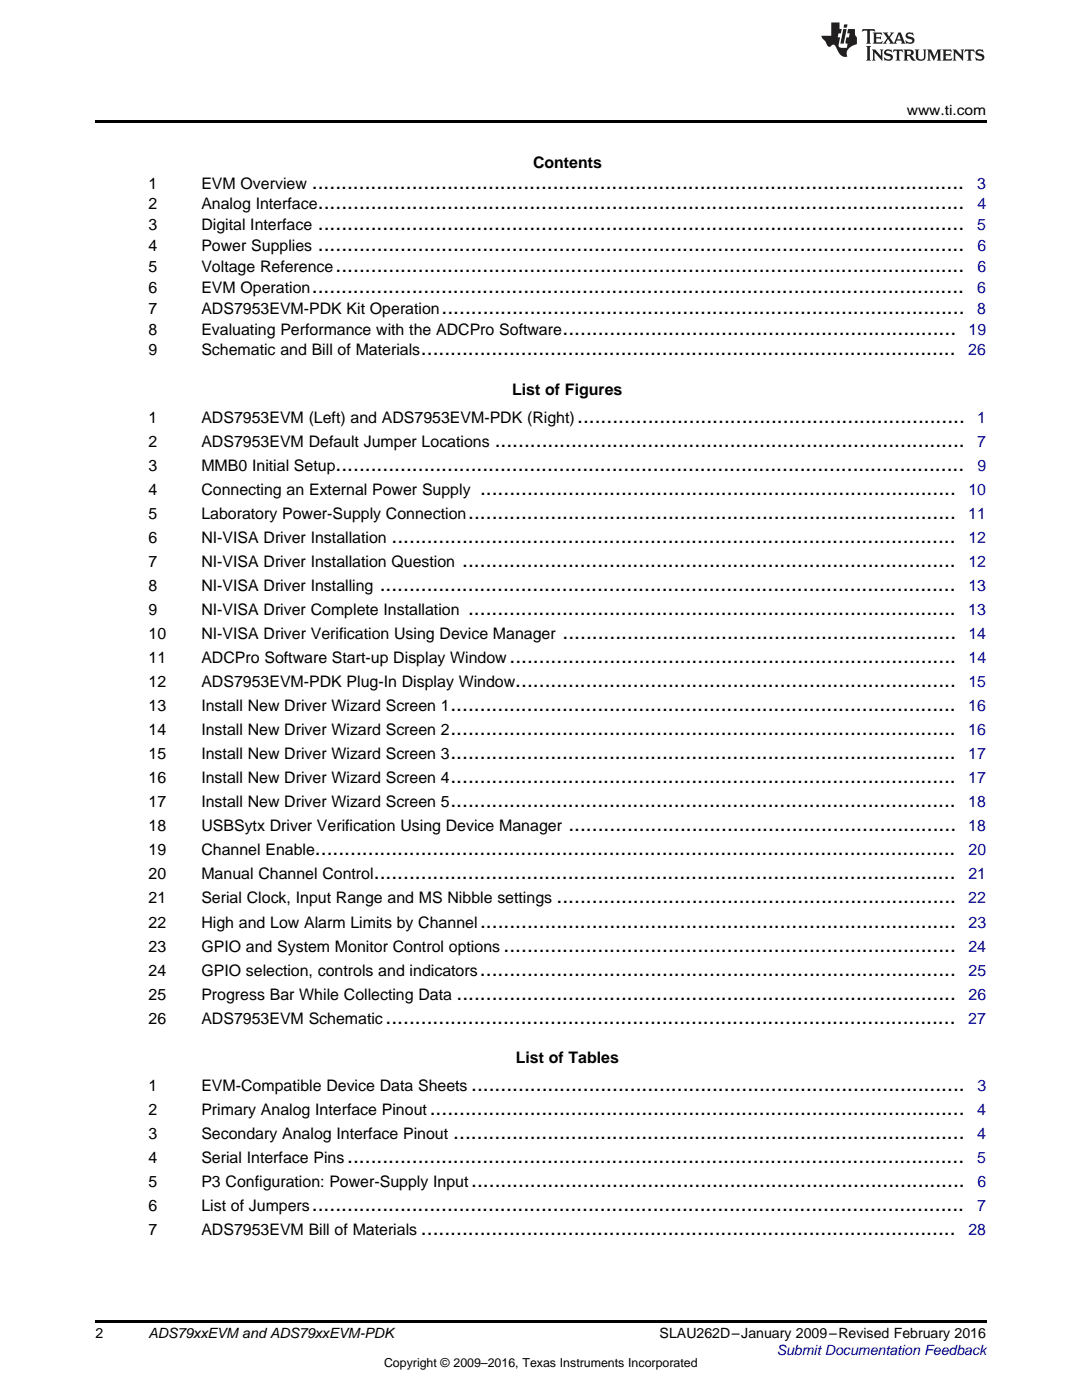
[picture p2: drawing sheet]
<svg xmlns="http://www.w3.org/2000/svg" width="216mm" height="279mm" viewBox="0 0 216 279" stroke-linecap="round" stroke-linejoin="round" font-family="sans-serif">
<defs><g id="words">
<g font-size="4.2">
<text x="62.2" y="37.6">...............................................................................................................</text>
<text x="63.4" y="41.8">..............................................................................................................</text>
<text x="63.4" y="46">..............................................................................................................</text>
<text x="63.4" y="50.1">..............................................................................................................</text>
<text x="62.2" y="58.5">...............................................................................................................</text>
<text x="67" y="54.3">...........................................................................................................</text>
<text x="88.1" y="62.6">.........................................................................................</text>
<text x="84" y="70.9">...........................................................................................</text>
<text x="112.2" y="66.8">...................................................................</text>
<text x="98.7" y="89.1">................................................................................</text>
<text x="115.2" y="84.3">..................................................................</text>
<text x="67" y="93.9">...........................................................................................................</text>
<text x="95.8" y="98.7">.................................................................................</text>
<text x="93.4" y="103.5">...................................................................................</text>
<text x="78.1" y="108.3">................................................................................................</text>
<text x="92.2" y="113.1">....................................................................................</text>
<text x="75.8" y="117.9">..................................................................................................</text>
<text x="93.4" y="122.7">...................................................................................</text>
<text x="112.2" y="127.5">...................................................................</text>
<text x="101.7" y="132.3">............................................................................</text>
<text x="102.8" y="137.1">...........................................................................</text>
<text x="89.9" y="141.9">......................................................................................</text>
<text x="89.9" y="146.7">......................................................................................</text>
<text x="89.9" y="151.5">......................................................................................</text>
<text x="89.9" y="156.3">......................................................................................</text>
<text x="89.9" y="161.1">......................................................................................</text>
<text x="113.4" y="165.9">..................................................................</text>
<text x="62.8" y="170.7">.............................................................................................................</text>
<text x="74.6" y="175.5">...................................................................................................</text>
<text x="95.8" y="185.1">.................................................................................</text>
<text x="111.1" y="180.3">....................................................................</text>
<text x="100.5" y="189.9">.............................................................................</text>
<text x="95.8" y="194.7">.................................................................................</text>
<text x="91.1" y="199.5">.....................................................................................</text>
<text x="76.9" y="204.3">.................................................................................................</text>
<text x="94" y="217.7">....................................................................................</text>
<text x="85.8" y="222.5">...........................................................................................</text>
<text x="90.5" y="227.3">.......................................................................................</text>
<text x="69.3" y="232.1">.........................................................................................................</text>
<text x="94" y="236.9">....................................................................................</text>
<text x="62.2" y="241.7">...............................................................................................................</text>
<text x="84" y="246.5">...........................................................................................</text>
</g>
<g font-size="3.2">
<text x="106.4" y="33.6">Contents</text>
<text x="29.6" y="37.6">1</text>
<text x="29.6" y="41.8">2</text>
<text x="40.2" y="37.6">EVM Overview</text>
<text x="40.2" y="41.8">Analog Interface</text>
<text x="29.6" y="46">3</text>
<text x="40.2" y="46">Digital Interface</text>
<text x="29.6" y="50.1">4</text>
<text x="40.2" y="50.1">Power Supplies</text>
<text x="29.6" y="54.3">5</text>
<text x="29.6" y="58.5">6</text>
<text x="40.2" y="54.3">Voltage Reference</text>
<text x="40.2" y="58.5">EVM Operation</text>
<text x="29.6" y="62.6">7</text>
<text x="40.2" y="62.6">ADS7953EVM-PDK Kit Operation</text>
<text x="29.6" y="66.8">8</text>
<text x="29.6" y="70.9">9</text>
<text x="40.2" y="66.8">Evaluating Performance with the ADCPro Software</text>
<text x="40.2" y="70.9">Schematic and Bill of Materials</text>
<text x="102.2" y="78.8">List of Figures</text>
<text x="29.6" y="84.3">1</text>
<text x="29.6" y="89.1">2</text>
<text x="40.2" y="84.3">ADS7953EVM (Left) and ADS7953EVM-PDK (Right)</text>
<text x="40.2" y="89.1">ADS7953EVM Default Jumper Locations</text>
<text x="29.6" y="93.9">3</text>
<text x="40.2" y="93.9">MMB0 Initial Setup</text>
<text x="29.6" y="98.7">4</text>
<text x="40.2" y="98.7">Connecting an External Power Supply</text>
<text x="29.6" y="103.5">5</text>
<text x="40.2" y="103.5">Laboratory Power-Supply Connection</text>
<text x="29.6" y="108.3">6</text>
<text x="29.6" y="113.1">7</text>
<text x="40.2" y="108.3">NI-VISA Driver Installation</text>
<text x="40.2" y="113.1">NI-VISA Driver Installation Question</text>
<text x="29.6" y="117.9">8</text>
<text x="40.2" y="117.9">NI-VISA Driver Installing</text>
<text x="29.6" y="122.7">9</text>
<text x="40.2" y="122.7">NI-VISA Driver Complete Installation</text>
<text x="29.6" y="127.5">10</text>
<text x="40.2" y="127.5">NI-VISA Driver Verification Using Device Manager</text>
<text x="29.6" y="132.3">11</text>
<text x="29.6" y="137.1">12</text>
<text x="40.2" y="132.3">ADCPro Software Start-up Display Window</text>
<text x="40.2" y="137.1">ADS7953EVM-PDK Plug-In Display Window</text>
<text x="29.6" y="141.9">13</text>
<text x="40.2" y="141.9">Install New Driver Wizard Screen 1</text>
<text x="29.6" y="146.7">14</text>
<text x="40.2" y="146.7">Install New Driver Wizard Screen 2</text>
<text x="29.6" y="151.5">15</text>
<text x="40.2" y="151.5">Install New Driver Wizard Screen 3</text>
<text x="29.6" y="156.3">16</text>
<text x="29.6" y="161.1">17</text>
<text x="40.2" y="156.3">Install New Driver Wizard Screen 4</text>
<text x="40.2" y="161.1">Install New Driver Wizard Screen 5</text>
<text x="29.6" y="165.9">18</text>
<text x="40.2" y="165.9">USBSytx Driver Verification Using Device Manager</text>
<text x="29.6" y="170.7">19</text>
<text x="40.2" y="170.7">Channel Enable</text>
<text x="29.6" y="175.5">20</text>
<text x="40.2" y="175.5">Manual Channel Control</text>
<text x="29.6" y="180.3">21</text>
<text x="29.6" y="185.1">22</text>
<text x="40.2" y="180.3">Serial Clock, Input Range and MS Nibble settings</text>
<text x="40.2" y="185.1">High and Low Alarm Limits by Channel</text>
<text x="29.6" y="189.9">23</text>
<text x="40.2" y="189.9">GPIO and System Monitor Control options</text>
<text x="29.6" y="194.7">24</text>
<text x="40.2" y="194.7">GPIO selection, controls and indicators</text>
<text x="29.6" y="199.5">25</text>
<text x="40.2" y="199.5">Progress Bar While Collecting Data</text>
<text x="29.6" y="204.3">26</text>
<text x="40.2" y="204.3">ADS7953EVM Schematic</text>
<text x="102.9" y="212.2">List of Tables</text>
<text x="29.6" y="217.7">1</text>
<text x="40.2" y="217.7">EVM-Compatible Device Data Sheets</text>
<text x="29.6" y="222.5">2</text>
<text x="29.6" y="227.3">3</text>
<text x="40.2" y="222.5">Primary Analog Interface Pinout</text>
<text x="40.2" y="227.3">Secondary Analog Interface Pinout</text>
<text x="29.6" y="232.1">4</text>
<text x="40.2" y="232.1">Serial Interface Pins</text>
<text x="29.6" y="236.9">5</text>
<text x="40.2" y="236.9">P3 Configuration: Power-Supply Input</text>
<text x="29.6" y="241.7">6</text>
<text x="40.2" y="241.7">List of Jumpers</text>
<text x="29.6" y="246.5">7</text>
<text x="40.2" y="246.5">ADS7953EVM Bill of Materials</text>
</g>
<g font-size="3.2" fill="#00f">
<text x="195" y="37.6">3</text>
<text x="195" y="41.8">4</text>
<text x="195" y="46">5</text>
<text x="195" y="50.1">6</text>
<text x="195" y="58.5">6</text>
<text x="195" y="54.3">6</text>
<text x="195" y="62.6">8</text>
<text x="193.2" y="70.9">26</text>
<text x="193.3" y="66.8">19</text>
<text x="195" y="84.3">1</text>
<text x="195" y="89.1">7</text>
<text x="195" y="93.9">9</text>
<text x="193.2" y="98.7">10</text>
<text x="193.2" y="103.5">11</text>
<text x="193.2" y="108.3">12</text>
<text x="193.2" y="113.1">12</text>
<text x="193.2" y="117.9">13</text>
<text x="193.2" y="122.7">13</text>
<text x="193.2" y="127.5">14</text>
<text x="193.2" y="137.1">15</text>
<text x="193.3" y="132.3">14</text>
<text x="193.2" y="141.9">16</text>
<text x="193.2" y="146.7">16</text>
<text x="193.2" y="151.5">17</text>
<text x="193.2" y="156.3">17</text>
<text x="193.2" y="161.1">18</text>
<text x="193.2" y="165.9">18</text>
<text x="193.3" y="170.7">20</text>
<text x="193.2" y="175.5">21</text>
<text x="193.2" y="180.3">22</text>
<text x="193.3" y="185.1">23</text>
<text x="193.2" y="189.9">24</text>
<text x="193.3" y="194.7">25</text>
<text x="193.3" y="199.5">26</text>
<text x="193.2" y="204.3">27</text>
<text x="195" y="217.7">3</text>
<text x="195" y="222.5">4</text>
<text x="195" y="227.3">4</text>
<text x="195" y="232.1">5</text>
<text x="195" y="236.9">6</text>
<text x="195" y="241.7">7</text>
<text x="193.2" y="246.5">28</text>
</g>
<g font-size="2.8">
<text x="180.9" y="23">www.ti.com</text>
<text x="19" y="267">2</text>
<text x="29.6" y="267.1">ADS79xxEVM and ADS79xxEVM-PDK</text>
<text x="131.6" y="267.1">SLAU262D–January 2009–Revised February 2016</text>
</g>
<text font-size="2.8" fill="#00f" x="155" y="270.4">Submit Documentation Feedback</text>
<text font-size="2.5" x="76.6" y="272.7">Copyright © 2009–2016, Texas Instruments Incorporated</text>
</g></defs>
<path d="M19 24h177.8v.6h-177.8zM19 263.5h177.8v.6h-177.8z" fill="#000"/>
<g fill="#231f20">
<path d="M172.1 5.8l-.1 .6 .5-.3h.5v.2v2.1l-.2 .3h1l-.2-.3v-2.1v-.2h.6l.4 .3-.1-.6zM174.1 6.5l.3 .4v1.5l-.3 .3h1.9l.1-.5a1.04 1.04 0 0 1-1.3 .1v-.6h.6l.4 .2v-.7l-.4 .2h-.6l.1-.6h.7l.4 .2-.1-.5zM176.1 6.5l.9 1.1-.9 1.1h.8l-.1-.2 .4-.7 .4 .7-.2 .2h1.6l-.2-.2 .1-.4h.9l.2 .4-.2 .2h.9l-.2-.3-.8-1.9h-.5l-.9 2.1-.7-1.1 .8-1h-.8l.1 .3-.3 .5-.4-.6 .2-.2zM179.4 6.9l.3 .9h-.7zM180.9 6.6a.63 .63 0 0 0-.2 .7 .63 .63 0 0 0 .6 .4l.6 .2 .1 .2a.75 .75 0 0 1-.7 .4 .75 .75 0 0 1-.6-.5l.1 .7 .2-.1a1.11 1.11 0 0 0 1.5-.5 1.13 1.13 0 0 0-1.3-.9l-.1-.3a1.04 1.04 0 0 1 1.2 .2l-.1-.6-.2 .1-.5-.1zM172.8 9.2l.3 .3v2.2l-.3 .4h1l-.2-.4v-2.2l.2-.3zM174 9.9l.2 .3v1.5l-.2 .4h.7l-.2-.4v-1.3l1.6 1.7v-1.9l.2-.3h-.7l.2 .3v.9l-1.2-1.2zM176.6 10a.62 .62 0 0 0-.2 .7 .62 .62 0 0 0 .6 .4l.6 .2 .1 .2a.76 .76 0 0 1-.7 .4 .76 .76 0 0 1-.6-.5l.1 .7 .1-.1a1.11 1.11 0 0 0 1.6-.6 1.13 1.13 0 0 0-1.3-.8l-.1-.3a1.04 1.04 0 0 1 1.2 .1l-.1-.5-.2 .1-.5-.2zM178.3 9.9l-.1 .6a.61 .61 0 0 1 .7-.3v1.5l-.2 .4h1l-.3-.4v-1.5a.63 .63 0 0 1 .8 .3l-.1-.6zM180.3 9.9l.2 .3v1.5l-.2 .4h.9l-.2-.2v-.7l.6 .2a.76 .76 0 0 0 1.1 .6l-1-.9a.58 .58 0 0 0 .6-.6 .58 .58 0 0 0-.5-.6zM181 10.2l.1-.1a.45 .45 0 0 1 .6 .1 .45 .45 0 0 1 .1 .5l-.8 .2zM182.5 9.9l.2 .2a2.17 2.17 0 0 0 .4 1.9 .99 .99 0 0 0 1.6-.7v-1.1l.2-.3h-.8l.2 .2a1.92 1.92 0 0 1-.2 1.7 .6 .6 0 0 1-.9-.5v-1.1l.2-.3zM185 9.9l.2 .3v1.5l-.2 .4h.7l-.2-.4v-1.4l.8 1.8 .8-1.8v1.4l-.2 .4h1l-.3-.4v-1.5l.3-.3h-.8l-.7 1.4-.6-1.4zM188 9.9l.2 .3v1.5l-.2 .4h1.8l.2-.6a1.04 1.04 0 0 1-1.3 .2v-.6h.6l.4 .1v-.6l-.4 .2h-.6l.1-.6h.7l.4 .2-.1-.5zM190.1 9.9l.2 .3v1.5l-.2 .4h.7l-.2-.4v-1.3l1.6 1.7v-1.9l.2-.3h-.7l.2 .3v.9l-1.1-1.2zM192.6 9.9l-.1 .6a.61 .61 0 0 1 .7-.3v1.5l-.2 .4h.9l-.2-.4v-1.5a.63 .63 0 0 1 .8 .3l-.2-.6zM194.9 10a.62 .62 0 0 0-.2 .7 .62 .62 0 0 0 .6 .4l.5 .2 .2 .2a.76 .76 0 0 1-.7 .4 .76 .76 0 0 1-.7-.5l.2 .7 .1-.1a1.11 1.11 0 0 0 1.5-.6 1.13 1.13 0 0 0-1.2-.8l-.1-.3a1.04 1.04 0 0 1 1.2 .1l-.2-.5-.2 .1-.5-.2z"/>
<path d="M165.9 4.5v2.6h-2l.1 .4 .8 .9a.91 .91 0 0 0 .9 .9 .56 .56 0 0 1 .5-.4 .56 .56 0 0 1 .5 .3l.4 .8a1.53 1.53 0 0 0 2 1.3 1.54 1.54 0 0 1 1-2.1l.9-.4-.1-1.4a1.52 1.52 0 0 1-.3-1.6h-1.4l-.2 .9h.5l-.1 .8h-.5l-.2 .9v.2l.4 .1-.1 .9a1.93 1.93 0 0 1-1.7-.3l.3-1.8h-.4l.1-.8h.5l.2-.9h-.5v-1.3zM168.3 5.8l-.6 2.9h.7l.5-2.9zM168.4 4.9l-.1 .6h.7l.1-.6z"/>
</g>
<use href="#words"/>
</svg>
